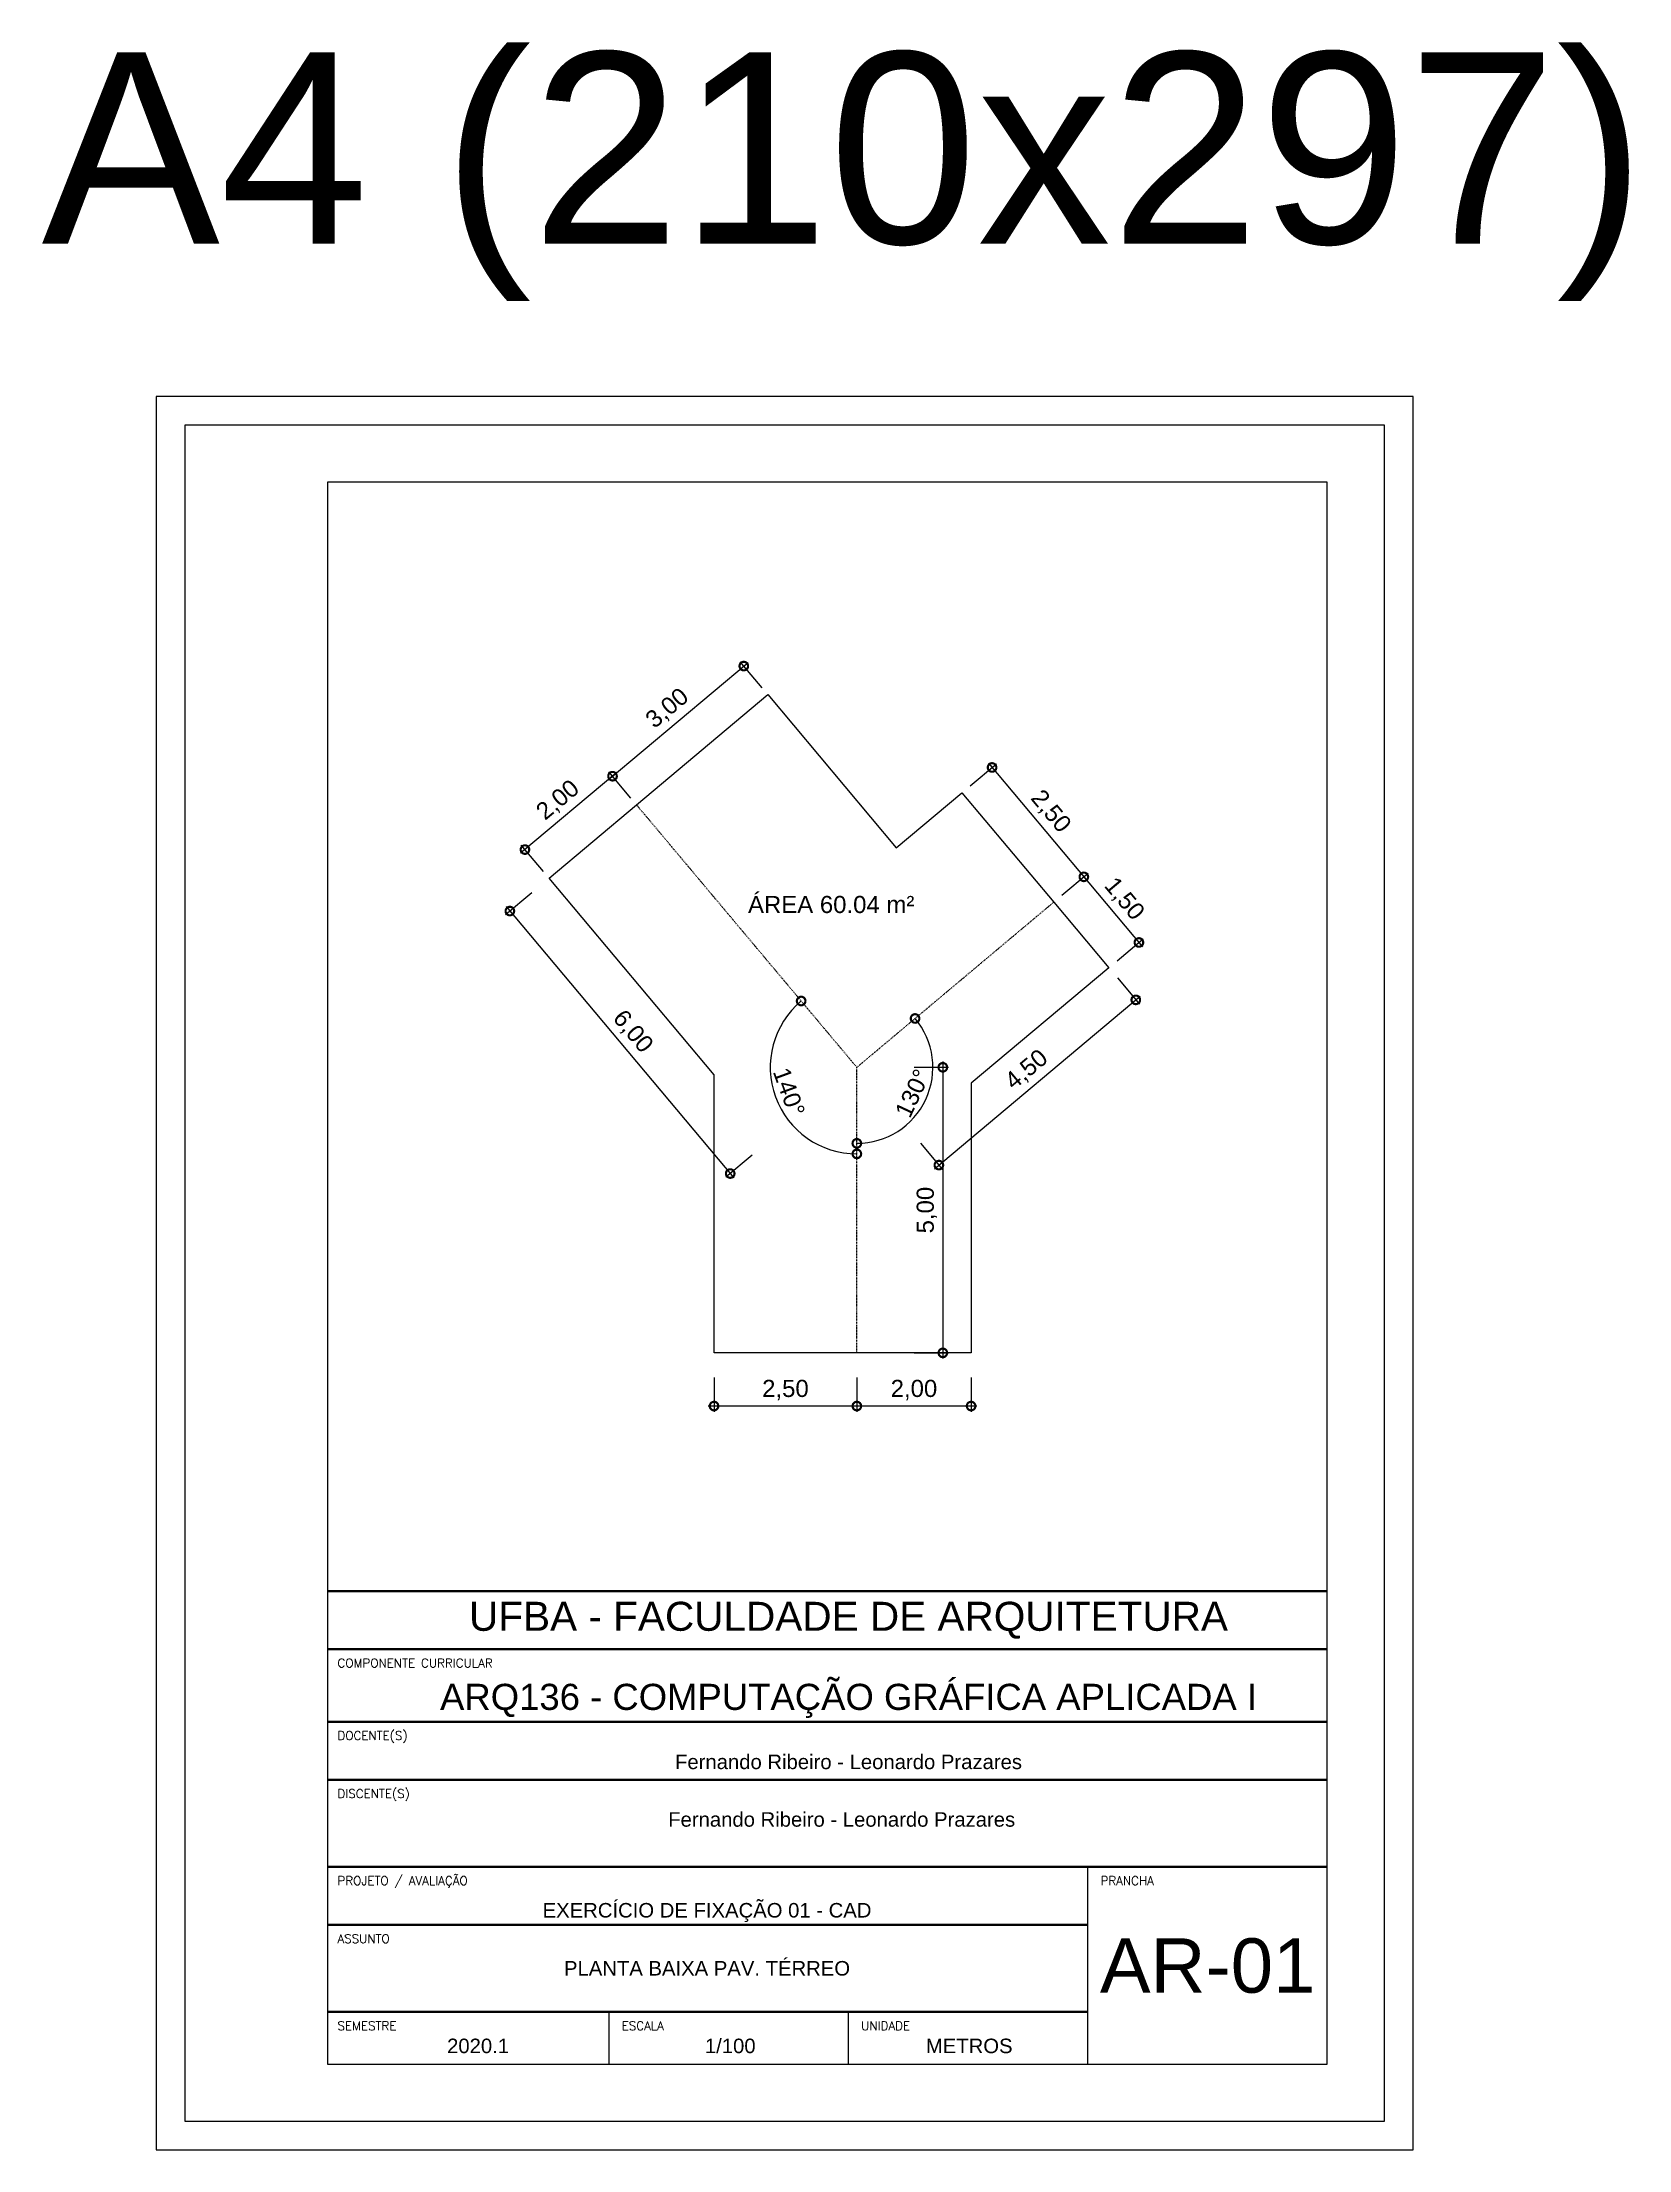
# Paper-space layout 'A4_mm' of a CAD drawing. Header units: metres. Extents: x -235 to 43, y -5 to 364.
# The model-space entities are those that its viewports show. They can reach past a viewport. Long polylines and large blocks are cut down to what shows.
import ezdxf
from ezdxf.enums import TextEntityAlignment as Align

# ---------------------------------------------------------------- set-up
doc = ezdxf.new("R2010")
doc.units = ezdxf.units.M
doc.header["$LTSCALE"] = 0.1
doc.linetypes.add('DASHDOT', pattern=[25.4, 12.7, -6.35, 0, -6.35])
doc.layers.add('0_MRG_AUX', color=7, linetype='Continuous', true_color=0xecbcd1, plot=False)
for name, color, linetype in [('ARQ_EIXO CINZA 04', 139, 'DASHDOT'), ('MRG_EXTERNA', 1, 'Continuous'), ('MRG_INTERNA', 2, 'Continuous'), ('SIMB_01', 1, 'Continuous')]:
    doc.layers.add(name, color=color, linetype=linetype)
doc.layers.add('COTA AZUL', color=5, linetype='Continuous', lineweight=25, true_color=0x0000ff)
doc.styles.add('Annot_3.0mm', font='arial.ttf', dxfattribs={"height": 3})
doc.styles.add('Arial', font='arial.ttf')
doc.styles.add('cota', font='arial.ttf')
doc.styles.add('T1-5', font='simplex.shx', dxfattribs={"height": 2.5})
doc.dimstyles.new('Info 01 - annot', dxfattribs={"dimtxt": 3, "dimasz": 3, "dimexe": 1, "dimexo": 1, "dimgap": 1, "dimtad": 1, "dimzin": 4, "dimtxsty": 'cota', "dimblk": 'DOTSMALL', "dimcen": 2, "dimdle": 1, "dimclrd": 256, "dimclre": 256, "dimclrt": 1, "dimazin": 2, "dimtfac": 0.09, "dimtmove": 2, "dimatfit": 2, "dimfxl": 5, "dimfxlon": 1, "dimtolj": 1, "dimtzin": 4, "dimlwd": -1, "dimarcsym": 1})

# ---------------------------------------------------------------- blocks, each defined once
blk = doc.blocks.new('FORMATO_A4')
at = {"layer": '0_MRG_AUX'}
blk.add_lwpolyline([(-215, 302), (-215, -5), (5, -5), (5, 302)], close=True, dxfattribs=at)
at = {"layer": 'MRG_EXTERNA'}
blk.add_lwpolyline([(-210, 297), (-210, 0), (0, 0), (0, 297)], close=True, dxfattribs=at)
at = {"layer": 'MRG_INTERNA'}
for p, q in [((-185, 287), (-185, 10)), ((-10, 287), (-185, 287)), ((-10, 10), (-10, 287)), ((-185, 10), (-10, 10))]:
    blk.add_line(p, q, dxfattribs=at)
blk = doc.blocks.new('carimbo01')
at = {"layer": 'SIMB_01', "flags": 128}
blk.add_lwpolyline([(-6890, 3260, 16, 16, 0), (0, 3260, 0, 0, 0), (0, 0, 0, 0, 0), (-1650, 0, 0, 0, 0)], format="xyseb", dxfattribs=at)
at = {"layer": 'SIMB_01', "const_width": 16, "flags": 128}
for points in [[(-6890, 2860), (0, 2860)], [(-6890, 2360), (0, 2360)], [(-6890, 1960), (0, 1960)], [(-6890, 1360), (0, 1360)], [(-6890, 960), (-1650, 960)], [(-1650, 360), (-6890, 360)]]:
    blk.add_lwpolyline(points, dxfattribs=at)
at = {"layer": 'SIMB_01'}
for points in [[(-1650, 0), (-1650, 360), (-1650, 1360)], [(-4950, 0), (-4950, 360)], [(-3300, 0), (-3300, 360)]]:
    blk.add_lwpolyline(points, dxfattribs=at)
at = {"layer": 'SIMB_01', "style": 'T1-5'}
for s, p in [('COMPONENTE CURRICULAR', (-6822, 2735)), ('DOCENTE(S)', (-6822, 2235)), ('DISCENTE(S)', (-6822, 1835)), ('PROJETO / AVALIAÇÃO', (-6822, 1235)), ('PRANCHA', (-1563, 1235)), ('ASSUNTO', (-6822, 835)), ('SEMESTRE', (-6822, 235)), ('ESCALA', (-4863, 235)), ('UNIDADE', (-3213, 235))]:
    blk.add_text(s, height=60, dxfattribs=at).set_placement(p)
at = {"layer": 'SIMB_01', "insert": (-6600, 3260), "char_height": 0.3, "width": 6600, "attachment_point": 1, "style": 'Annot_3.0mm'}
blk.add_mtext('UNIVERSIDADE FEDERAL DA BAHIA - FACULDADE DE ARQUITERUA', dxfattribs=at)
at = {"layer": 'SIMB_01', "insert": (-3300, 3060), "char_height": 200, "attachment_point": 5, "style": 'Annot_3.0mm'}
blk.add_mtext_dynamic_manual_height_columns('\\pxqc;UFBA - FACULDADE DE ARQUITETURA', width=5970.81, gutter_width=1.5, heights=[0], dxfattribs=at)
at = {"layer": 'SIMB_01', "style": 'cota'}
for tag, height, p in [('COMPONENTE', 180, (-3300, 2532)), ('DOCESNTE(S)', 100, (-3300, 2084)), ('DISCESNTE(S)', 100, (-3347, 1687)), ('PROJETO/AVALIAÇÃO', 100, (-4275, 1061)), ('NUM', 375, (-825, 680)), ('ASSUNTO', 100, (-4275, 661)), ('SEMESTRE', 100, (-5853, 126)), ('ESCALA', 100, (-4115, 126)), ('UNIDADE', 100, (-2468, 126))]:
    blk.add_attdef(tag, text='', height=height, dxfattribs=at).set_placement(p, align=Align.MIDDLE_CENTER)
blk = doc.blocks.new('_DotSmall')
at = {"color": 0, "linetype": 'ByBlock', "const_width": 0.5}
blk.add_lwpolyline([(-0.0625, 0, 1), (0.0625, 0, 1)], format="xyb", close=True, dxfattribs=at)
blk = doc.blocks.new('*D7')
at = {"layer": 'COTA AZUL', "lineweight": -2, "transparency": 16777216}
for p, q in [((-3.405, 1.525), (-3.865, 1.14)), ((0.452, -3.071), (-0.008, -3.457))]:
    blk.add_line(p, q, dxfattribs=at)
at = {"layer": 'COTA AZUL', "transparency": 16777216}
blk.add_line((-3.852, 1.281), (0.133, -3.469), dxfattribs=at)
at = {"layer": 'Defpoints', "color": 0, "transparency": 16777216}
for p in [(-1.571, 3.064), (2.286, -1.532), (0.069, -3.392)]:
    blk.add_point(p, dxfattribs=at)
at = {"layer": 'COTA AZUL', "transparency": 16777216, "xscale": 0.3, "yscale": 0.3, "zscale": 0.3}
for p, rotation in [((-3.788, 1.204), 130), ((0.069, -3.392), 310)]:
    blk.add_blockref('_DotSmall', p, dxfattribs=dict(at, rotation=rotation))
at = {"layer": 'COTA AZUL', "color": 1, "transparency": 16777216, "insert": (-1.645, -0.914), "char_height": 0.3, "attachment_point": 5, "rotation": 310, "style": 'cota'}
blk.add_mtext('\\A1;6,00', dxfattribs=at)
blk = doc.blocks.new('*D9')
at = {"layer": 'COTA AZUL', "transparency": 16777216}
blk.add_line((3.791, -1.432), (3.791, -6.632), dxfattribs=at)
at = {"layer": 'COTA AZUL', "lineweight": -2, "transparency": 16777216}
for p, q in [((3.291, -1.532), (3.891, -1.532)), ((3.291, -6.532), (3.891, -6.532))]:
    blk.add_line(p, q, dxfattribs=at)
at = {"layer": 'Defpoints', "color": 0, "transparency": 16777216}
for p in [(2.286, -1.532), (2.286, -6.532), (3.791, -6.532)]:
    blk.add_point(p, dxfattribs=at)
at = {"layer": 'COTA AZUL', "transparency": 16777216, "xscale": 0.3, "yscale": 0.3, "zscale": 0.3}
for p, rotation in [((3.791, -1.532), 90), ((3.791, -6.532), 270)]:
    blk.add_blockref('_DotSmall', p, dxfattribs=dict(at, rotation=rotation))
at = {"layer": 'COTA AZUL', "color": 1, "transparency": 16777216, "insert": (3.511, -4.032), "char_height": 0.3, "attachment_point": 5, "rotation": 90, "style": 'cota'}
blk.add_mtext('\\A1;5,00', dxfattribs=at)
blk = doc.blocks.new('*D8')
at = {"layer": 'COTA AZUL', "lineweight": -2, "transparency": 16777216}
for p, q in [((6.848, 0.032), (7.233, -0.428)), ((3.4, -2.861), (3.786, -3.32))]:
    blk.add_line(p, q, dxfattribs=at)
at = {"layer": 'COTA AZUL', "transparency": 16777216}
blk.add_line((3.645, -3.308), (7.246, -0.287), dxfattribs=at)
at = {"layer": 'Defpoints', "color": 0, "transparency": 16777216}
for p in [(5.733, 1.36), (7.169, -0.351), (2.286, -1.532)]:
    blk.add_point(p, dxfattribs=at)
at = {"layer": 'COTA AZUL', "transparency": 16777216, "xscale": 0.3, "yscale": 0.3, "zscale": 0.3}
for p, rotation in [((7.169, -0.351), 40.00000000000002), ((3.722, -3.244), 220)]:
    blk.add_blockref('_DotSmall', p, dxfattribs=dict(at, rotation=rotation))
at = {"layer": 'COTA AZUL', "color": 1, "transparency": 16777216, "insert": (5.265, -1.583), "char_height": 0.3, "attachment_point": 5, "rotation": 40, "style": 'cota'}
blk.add_mtext('\\A1;4,50', dxfattribs=at)
blk = doc.blocks.new('*D3')
at = {"layer": 'COTA AZUL', "lineweight": -2, "transparency": 16777216}
for p, q in [((4.27, 3.397), (4.73, 3.782)), ((5.877, 1.482), (6.337, 1.867))]:
    blk.add_line(p, q, dxfattribs=at)
at = {"layer": 'COTA AZUL', "transparency": 16777216}
blk.add_line((4.589, 3.795), (6.324, 1.726), dxfattribs=at)
at = {"layer": 'Defpoints', "color": 0, "transparency": 16777216}
for p in [(4.126, 3.276), (6.26, 1.803), (5.733, 1.36)]:
    blk.add_point(p, dxfattribs=at)
at = {"layer": 'COTA AZUL', "transparency": 16777216, "xscale": 0.3, "yscale": 0.3, "zscale": 0.3}
for p, rotation in [((4.653, 3.718), 130), ((6.26, 1.803), 310)]:
    blk.add_blockref('_DotSmall', p, dxfattribs=dict(at, rotation=rotation))
at = {"layer": 'COTA AZUL', "color": 1, "transparency": 16777216, "insert": (5.671, 2.941), "char_height": 0.3, "attachment_point": 5, "rotation": 310, "style": 'cota'}
blk.add_mtext('\\A1;2,50', dxfattribs=at)
blk = doc.blocks.new('*D4')
at = {"layer": 'COTA AZUL', "lineweight": -2, "transparency": 16777216}
for p, q in [((5.877, 1.482), (6.337, 1.867)), ((6.841, 0.332), (7.301, 0.718))]:
    blk.add_line(p, q, dxfattribs=at)
at = {"layer": 'COTA AZUL', "transparency": 16777216}
blk.add_line((6.196, 1.88), (7.289, 0.577), dxfattribs=at)
at = {"layer": 'Defpoints', "color": 0, "transparency": 16777216}
for p in [(5.733, 1.36), (7.224, 0.654), (6.697, 0.211)]:
    blk.add_point(p, dxfattribs=at)
at = {"layer": 'COTA AZUL', "transparency": 16777216, "xscale": 0.3, "yscale": 0.3, "zscale": 0.3}
for p, rotation in [((6.26, 1.803), 130), ((7.224, 0.654), 310)]:
    blk.add_blockref('_DotSmall', p, dxfattribs=dict(at, rotation=rotation))
at = {"layer": 'COTA AZUL', "color": 1, "transparency": 16777216, "insert": (6.957, 1.409), "char_height": 0.3, "attachment_point": 5, "rotation": 310, "style": 'cota'}
blk.add_mtext('\\A1;1,50', dxfattribs=at)
blk = doc.blocks.new('*D6')
at = {"layer": 'COTA AZUL', "transparency": 16777216}
blk.add_line((-1.915, 3.629), (-3.6, 2.215), dxfattribs=at)
at = {"layer": 'COTA AZUL', "lineweight": -2, "transparency": 16777216}
for p, q in [((-1.67, 3.182), (-2.056, 3.642)), ((-3.202, 1.897), (-3.588, 2.356))]:
    blk.add_line(p, q, dxfattribs=at)
at = {"layer": 'Defpoints', "color": 0, "transparency": 16777216}
for p in [(-1.571, 3.064), (-3.524, 2.28), (-3.103, 1.779)]:
    blk.add_point(p, dxfattribs=at)
at = {"layer": 'COTA AZUL', "transparency": 16777216, "xscale": 0.3, "yscale": 0.3, "zscale": 0.3}
for p, rotation in [((-1.991, 3.565), 40.00000000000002), ((-3.524, 2.28), 220.0000000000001)]:
    blk.add_blockref('_DotSmall', p, dxfattribs=dict(at, rotation=rotation))
at = {"layer": 'COTA AZUL', "color": 1, "transparency": 16777216, "insert": (-2.938, 3.137), "char_height": 0.3, "attachment_point": 5, "rotation": 40, "style": 'cota'}
blk.add_mtext('\\A1;2,00', dxfattribs=at)
blk = doc.blocks.new('*D5')
at = {"layer": 'COTA AZUL', "transparency": 16777216}
blk.add_line((-2.068, 3.501), (0.383, 5.558), dxfattribs=at)
at = {"layer": 'COTA AZUL', "lineweight": -2, "transparency": 16777216}
for p, q in [((0.628, 5.11), (0.242, 5.57)), ((-1.67, 3.182), (-2.056, 3.642))]:
    blk.add_line(p, q, dxfattribs=at)
at = {"layer": 'Defpoints', "color": 0, "transparency": 16777216}
for p in [(0.307, 5.493), (0.727, 4.993), (-1.571, 3.064)]:
    blk.add_point(p, dxfattribs=at)
at = {"layer": 'COTA AZUL', "transparency": 16777216, "xscale": 0.3, "yscale": 0.3, "zscale": 0.3}
for p, rotation in [((0.307, 5.493), 40.00000000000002), ((-1.991, 3.565), 220)]:
    blk.add_blockref('_DotSmall', p, dxfattribs=dict(at, rotation=rotation))
at = {"layer": 'COTA AZUL', "color": 1, "transparency": 16777216, "insert": (-1.023, 4.744), "char_height": 0.3, "attachment_point": 5, "rotation": 40, "style": 'cota'}
blk.add_mtext('\\A1;3,00', dxfattribs=at)
blk = doc.blocks.new('*D13')
at = {"layer": 'COTA AZUL', "lineweight": -2, "transparency": 16777216}
for p, q in [((-0.214, -6.963), (-0.214, -7.563)), ((2.286, -6.963), (2.286, -7.563))]:
    blk.add_line(p, q, dxfattribs=at)
at = {"layer": 'COTA AZUL', "transparency": 16777216}
blk.add_line((2.386, -7.463), (-0.314, -7.463), dxfattribs=at)
at = {"layer": 'Defpoints', "color": 0, "transparency": 16777216}
for p in [(-0.214, -6.532), (2.286, -6.532), (-0.214, -7.463)]:
    blk.add_point(p, dxfattribs=at)
at = {"layer": 'COTA AZUL', "transparency": 16777216, "xscale": 0.3, "yscale": 0.3, "zscale": 0.3, "rotation": 180}
blk.add_blockref('_DotSmall', (-0.214, -7.463), dxfattribs=at)
at = {"layer": 'COTA AZUL', "transparency": 16777216, "xscale": 0.3, "yscale": 0.3, "zscale": 0.3}
blk.add_blockref('_DotSmall', (2.286, -7.463), dxfattribs=at)
at = {"layer": 'COTA AZUL', "color": 1, "transparency": 16777216, "insert": (1.036, -7.182), "char_height": 0.3, "attachment_point": 5, "style": 'cota'}
blk.add_mtext('\\A1;2,50', dxfattribs=at)
blk = doc.blocks.new('*D12')
at = {"layer": 'COTA AZUL', "lineweight": -2, "transparency": 16777216}
for p, q in [((2.286, -6.963), (2.286, -7.563)), ((4.286, -6.963), (4.286, -7.563))]:
    blk.add_line(p, q, dxfattribs=at)
at = {"layer": 'COTA AZUL', "transparency": 16777216}
blk.add_line((4.386, -7.463), (2.186, -7.463), dxfattribs=at)
at = {"layer": 'Defpoints', "color": 0, "transparency": 16777216}
for p in [(2.286, -6.532), (4.286, -6.532), (2.286, -7.463)]:
    blk.add_point(p, dxfattribs=at)
at = {"layer": 'COTA AZUL', "transparency": 16777216, "xscale": 0.3, "yscale": 0.3, "zscale": 0.3, "rotation": 180}
blk.add_blockref('_DotSmall', (2.286, -7.463), dxfattribs=at)
at = {"layer": 'COTA AZUL', "transparency": 16777216, "xscale": 0.3, "yscale": 0.3, "zscale": 0.3}
blk.add_blockref('_DotSmall', (4.286, -7.463), dxfattribs=at)
at = {"layer": 'COTA AZUL', "color": 1, "transparency": 16777216, "insert": (3.286, -7.182), "char_height": 0.3, "attachment_point": 5, "style": 'cota'}
blk.add_mtext('\\A1;2,00', dxfattribs=at)
blk = doc.blocks.new('*D10')
at = {"layer": 'COTA AZUL', "transparency": 16777216}
blk.add_arc((2.286, -1.532), 1.516, 130, 270, dxfattribs=at)
at = {"layer": 'Defpoints', "color": 0, "transparency": 16777216}
for p in [(-1.571, 3.064), (0.772, -1.444), (2.286, -1.532), (2.286, -1.532), (2.286, -6.532)]:
    blk.add_point(p, dxfattribs=at)
at = {"layer": 'COTA AZUL', "transparency": 16777216, "xscale": 0.3, "yscale": 0.3, "zscale": 0.3, "rotation": 40.00000000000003}
blk.add_blockref('_DotSmall', (1.311, -0.371), dxfattribs=at)
at = {"layer": 'COTA AZUL', "transparency": 16777216, "xscale": 0.3, "yscale": 0.3, "zscale": 0.3}
blk.add_blockref('_DotSmall', (2.286, -3.048), dxfattribs=at)
at = {"layer": 'COTA AZUL', "color": 1, "transparency": 16777216, "insert": (1.099, -1.964), "char_height": 0.3, "attachment_point": 5, "rotation": 290, "style": 'cota'}
blk.add_mtext('\\A1;140°', dxfattribs=at)
blk = doc.blocks.new('*D11')
at = {"layer": 'COTA AZUL', "transparency": 16777216}
blk.add_arc((2.286, -1.532), 1.331, 270, 40, dxfattribs=at)
at = {"layer": 'Defpoints', "color": 0, "transparency": 16777216}
for p in [(5.733, 1.36), (2.286, -1.532), (2.286, -1.532), (3.199, -2.5), (2.286, -6.532)]:
    blk.add_point(p, dxfattribs=at)
at = {"layer": 'COTA AZUL', "transparency": 16777216, "xscale": 0.3, "yscale": 0.3, "zscale": 0.3}
for p, rotation in [((3.305, -0.677), 130), ((2.286, -2.863), 180)]:
    blk.add_blockref('_DotSmall', p, dxfattribs=dict(at, rotation=rotation))
at = {"layer": 'COTA AZUL', "color": 1, "transparency": 16777216, "insert": (3.262, -1.987), "char_height": 0.3, "attachment_point": 5, "rotation": 65, "style": 'cota'}
blk.add_mtext('\\A1;130°', dxfattribs=at)

msp = doc.modelspace()

# ---------------------------------------------------------------- linework, layer by layer
msp.add_lwpolyline([(-1.571, 3.064), (0.727, 4.993), (2.977, 2.311), (4.126, 3.276), (5.733, 1.36), (6.697, 0.211), (4.286, -1.812), (4.286, -6.532), (2.286, -6.532), (-0.214, -6.532), (-0.214, -1.664), (-3.103, 1.779), (-1.571, 3.064)])
at = {"layer": 'ARQ_EIXO CINZA 04'}
for p, q in [((2.286, -1.532), (-1.571, 3.064)), ((2.286, -1.532), (5.733, 1.36)), ((2.286, -6.532), (2.286, -1.532))]:
    msp.add_line(p, q, dxfattribs=at)

# ---------------------------------------------------------------- texts
at = {"layer": 'SIMB_01', "insert": (0.381, 1.469), "char_height": 0.3, "width": 3.9108, "attachment_point": 1, "style": 'Annot_3.0mm'}
msp.add_mtext('ÁREA 60.04 m²', dxfattribs=at)

# ---------------------------------------------------------------- dimensions: what is measured, and where the dimension line sits
at = {"layer": 'COTA AZUL'}
for p1, p2, distance, text, picture, middle in [((-1.571, 3.064), (0.727, 4.993), 0.654, '3.0000', '*D5', (-1.023, 4.744)), ((4.126, 3.276), (5.733, 1.36), 0.688, '2.5000', '*D3', (5.671, 2.941)), ((-1.571, 3.064), (-3.103, 1.779), -0.654, '2.0000', '*D6', (-2.938, 3.137)), ((-1.571, 3.064), (2.286, -1.532), -2.894, '6.0000', '*D7', (-1.645, -0.914)), ((5.733, 1.36), (6.697, 0.211), 0.688, '1.5000', '*D4', (6.957, 1.409)), ((2.286, -1.532), (5.733, 1.36), -2.234, '4.5000', '*D8', (5.265, -1.583)), ((2.286, -6.532), (-0.214, -6.532), 0.931, '2.5000', '*D13', (1.036, -7.182)), ((4.286, -6.532), (2.286, -6.532), 0.931, '2.0000', '*D12', (3.286, -7.182))]:
    dim = msp.add_aligned_dim(p1=p1, p2=p2, distance=distance, text=text, dimstyle='Info 01 - annot', dxfattribs=at)
    dim.commit()
    dim.dimension.update_dxf_attribs({"geometry": picture, "text_midpoint": middle})
for base, line1, text, picture, middle in [((0.772, -1.444), ((2.286, -1.532), (-1.571, 3.064)), '140', '*D10', (1.099, -1.964)), ((3.199, -2.5), ((2.286, -1.532), (5.733, 1.36)), '130', '*D11', (3.262, -1.987))]:
    dim = msp.add_angular_dim_2l(base=base, line1=line1, line2=((2.286, -6.532), (2.286, -1.532)), text=text, dimstyle='Info 01 - annot', dxfattribs=at)
    dim.commit()
    dim.dimension.update_dxf_attribs({"geometry": picture, "text_midpoint": middle})
dim = msp.add_linear_dim(base=(3.791, -6.532), p1=(2.286, -1.532), p2=(2.286, -6.532), angle=90, text='5.0000', dimstyle='Info 01 - annot', dxfattribs=at)
dim.commit()
dim.dimension.update_dxf_attribs({"geometry": '*D9', "text_midpoint": (3.511, -4.032)})

psp = doc.layouts.new('A4_mm')

# ---------------------------------------------------------------- block references
psp.add_blockref('FORMATO_A4', (0, 0))
at = {"layer": 'COTA AZUL', "xscale": 0.0254, "yscale": 0.0254, "zscale": 0.0254}
psp.add_blockref('carimbo01', (-10, 10), dxfattribs=at).add_auto_attribs({'COMPONENTE': 'ARQ136 - COMPUTAÇÃO GRÁFICA APLICADA I', 'DOCESNTE(S)': 'Fernando Ribeiro - Leonardo Prazares', 'PROJETO/AVALIAÇÃO': 'EXERCÍCIO DE FIXAÇÃO 01 - CAD', 'DISCESNTE(S)': 'Fernando Ribeiro - Leonardo Prazares', 'ASSUNTO': 'PLANTA BAIXA PAV. TÉRREO', 'SEMESTRE': '2020.1', 'ESCALA': '1/100', 'UNIDADE': 'METROS', 'NUM': 'AR-01'})

# ---------------------------------------------------------------- texts
at = {"style": 'Arial'}
psp.add_text('A4 (210x297)', height=33.4769, dxfattribs=at).set_placement((-94.69, 362.25), align=Align.TOP_CENTER)

# ---------------------------------------------------------------- viewports
at = {"layer": '0_MRG_AUX'}
psp.add_viewport(center=(-97.5, 189.9), size=(175, 194.196), view_center_point=(1.772, -0.996), view_height=19.4196, dxfattribs=at)

doc.saveas('drawing.dxf')
